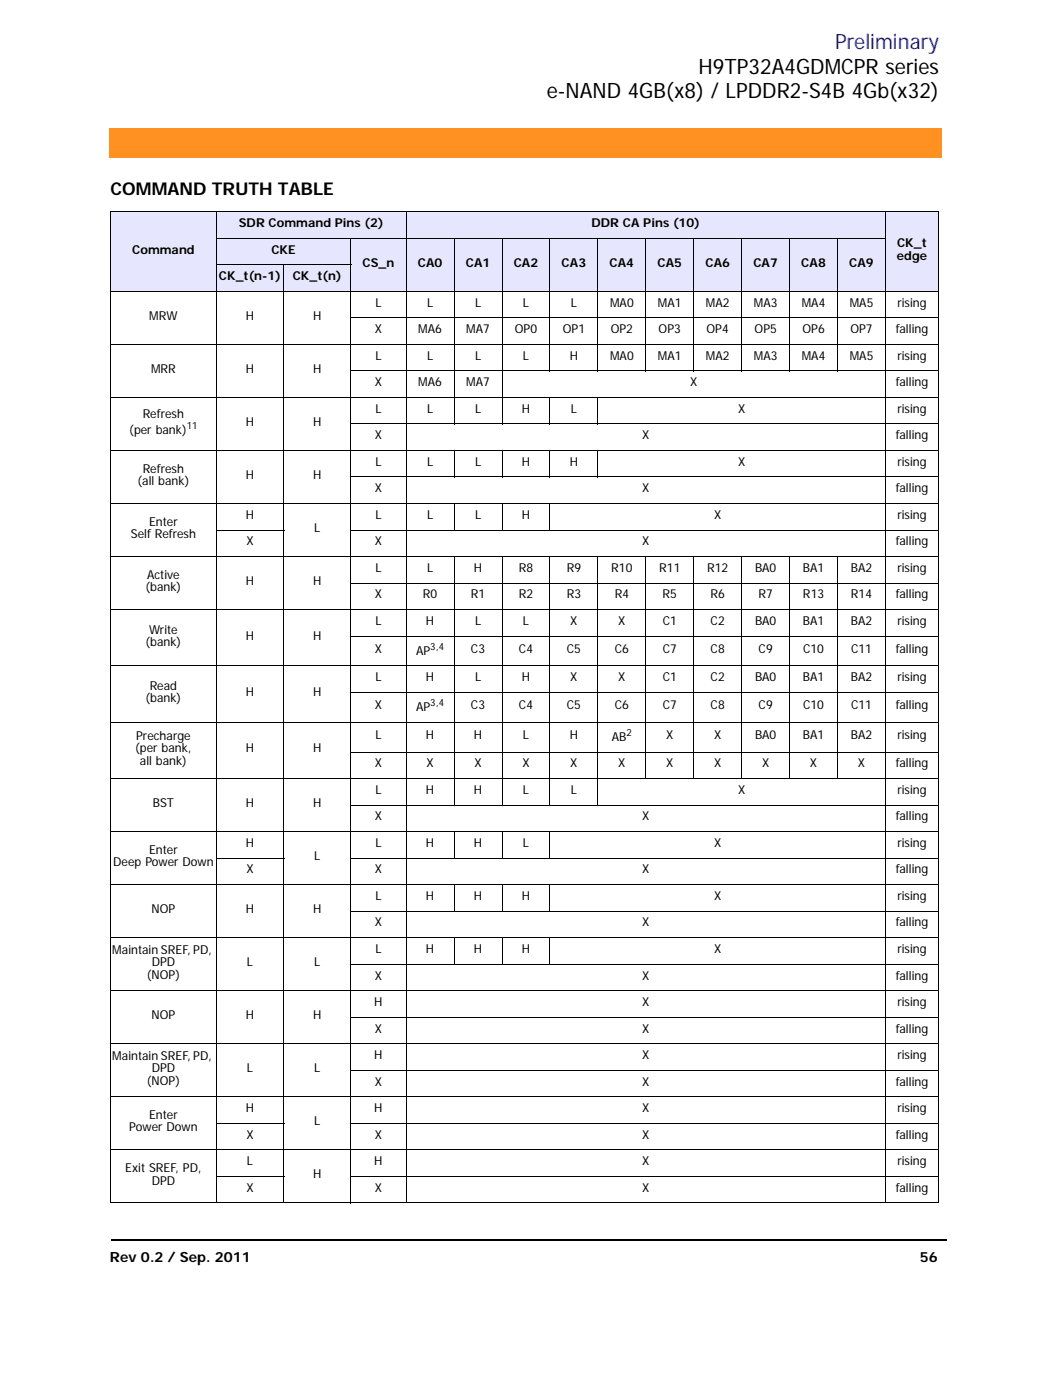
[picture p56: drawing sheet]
<svg xmlns="http://www.w3.org/2000/svg" width="210mm" height="279mm" viewBox="0 0 210 279" stroke-linecap="round" stroke-linejoin="round" font-family="sans-serif">
<defs><g id="words">
<text font-size="4.2" fill="#00f" x="166.5" y="9.8">Preliminary</text>
<g font-size="4.2">
<text x="139.3" y="14.7">H9TP32A4GDMCPR series</text>
<text x="109" y="19.6">e-NAND 4GB(x8) / LPDDR2-S4B 4Gb(x32)</text>
</g>
<text font-size="3.5" x="22" y="39">COMMAND TRUTH TABLE</text>
<g font-size="2.8">
<text x="21.9" y="251.9">Rev 0.2 / Sep. 2011</text>
<text x="183.5" y="251.9">56</text>
</g>
<g font-size="2.5">
<text x="47.6" y="45.3">SDR Command Pins (2)</text>
<text x="118" y="45.3">DDR CA Pins (10)</text>
<text x="26.4" y="50.6">Command</text>
<text x="54.1" y="50.6">CKE</text>
<text x="72.3" y="53.3">CS_n</text>
<text x="83.3" y="53.3">CA0</text>
<text x="92.9" y="53.3">CA1</text>
<text x="102.4" y="53.3">CA2</text>
<text x="112" y="53.3">CA3</text>
<text x="121.6" y="53.3">CA4</text>
<text x="131.1" y="53.3">CA5</text>
<text x="140.7" y="53.3">CA6</text>
<text x="150.2" y="53.3">CA7</text>
<text x="159.8" y="53.3">CA8</text>
<text x="169.4" y="53.3">CA9</text>
<text x="178.8" y="51.8">edge</text>
<text x="178.9" y="49.4">CK_t</text>
<text x="43.6" y="55.9">CK_t(n-1)</text>
<text x="58.4" y="55.9">CK_t(n)</text>
<text x="29.8" y="63.8">MRW</text>
<text x="49" y="63.8">H</text>
<text x="62.4" y="63.8">H</text>
<text x="74.9" y="61.2">L</text>
<text x="85.2" y="61.2">L</text>
<text x="94.7" y="61.2">L</text>
<text x="104.3" y="61.2">L</text>
<text x="113.8" y="61.2">L</text>
<text x="121.6" y="61.2">MA0</text>
<text x="131.2" y="61.2">MA1</text>
<text x="140.8" y="61.2">MA2</text>
<text x="150.3" y="61.2">MA3</text>
<text x="159.9" y="61.2">MA4</text>
<text x="169.4" y="61.2">MA5</text>
<text x="178.9" y="61.2">rising</text>
<text x="74.8" y="66.5">X</text>
<text x="74.9" y="71.8">L</text>
<text x="83.4" y="66.5">MA6</text>
<text x="85.2" y="71.8">L</text>
<text x="93" y="66.5">MA7</text>
<text x="94.7" y="71.8">L</text>
<text x="102.7" y="66.5">OP0</text>
<text x="104.3" y="71.8">L</text>
<text x="112.2" y="66.5">OP1</text>
<text x="113.6" y="71.8">H</text>
<text x="121.6" y="71.8">MA0</text>
<text x="121.8" y="66.5">OP2</text>
<text x="131.2" y="71.8">MA1</text>
<text x="131.3" y="66.5">OP3</text>
<text x="140.8" y="71.8">MA2</text>
<text x="140.9" y="66.5">OP4</text>
<text x="150.3" y="71.8">MA3</text>
<text x="150.5" y="66.5">OP5</text>
<text x="159.9" y="71.8">MA4</text>
<text x="160" y="66.5">OP6</text>
<text x="169.4" y="71.8">MA5</text>
<text x="169.6" y="66.5">OP7</text>
<text x="178.6" y="66.5">falling</text>
<text x="178.9" y="71.8">rising</text>
<text x="30.1" y="74.4">MRR</text>
<text x="49" y="74.4">H</text>
<text x="62.4" y="74.4">H</text>
<text x="74.8" y="77.1">X</text>
<text x="83.4" y="77.1">MA6</text>
<text x="93" y="77.1">MA7</text>
<text x="137.6" y="77.1">X</text>
<text x="178.6" y="77.1">falling</text>
<text x="28.5" y="83.4">Refresh</text>
<text x="74.9" y="82.4">L</text>
<text x="85.2" y="82.4">L</text>
<text x="94.7" y="82.4">L</text>
<text x="104.1" y="82.4">H</text>
<text x="113.8" y="82.4">L</text>
<text x="147.2" y="82.4">X</text>
<text x="178.9" y="82.4">rising</text>
<text x="25.8" y="86.6">(per bank)</text>
<text x="49" y="85">H</text>
<text x="62.4" y="85">H</text>
<text x="74.8" y="87.7">X</text>
<text x="128.1" y="87.7">X</text>
<text x="178.6" y="87.7">falling</text>
<text x="28.5" y="94.4">Refresh</text>
<text x="49" y="95.6">H</text>
<text x="62.4" y="95.6">H</text>
<text x="74.9" y="92.9">L</text>
<text x="85.2" y="92.9">L</text>
<text x="94.7" y="92.9">L</text>
<text x="104.1" y="92.9">H</text>
<text x="113.6" y="92.9">H</text>
<text x="147.2" y="92.9">X</text>
<text x="178.9" y="92.9">rising</text>
<text x="27.4" y="96.8">(all bank)</text>
<text x="74.8" y="98.2">X</text>
<text x="128.1" y="98.2">X</text>
<text x="178.6" y="98.2">falling</text>
<text x="26.1" y="107.4">Self Refresh</text>
<text x="29.7" y="105">Enter</text>
<text x="49" y="103.5">H</text>
<text x="62.6" y="106.2">L</text>
<text x="74.9" y="103.5">L</text>
<text x="85.2" y="103.5">L</text>
<text x="94.7" y="103.5">L</text>
<text x="104.1" y="103.5">H</text>
<text x="142.4" y="103.5">X</text>
<text x="178.9" y="103.5">rising</text>
<text x="49.1" y="108.8">X</text>
<text x="74.8" y="108.8">X</text>
<text x="128.1" y="108.8">X</text>
<text x="178.6" y="108.8">falling</text>
<text x="29" y="118">(bank)</text>
<text x="29.3" y="115.5">Active</text>
<text x="49" y="116.8">H</text>
<text x="62.4" y="116.8">H</text>
<text x="74.8" y="119.4">X</text>
<text x="74.9" y="114.1">L</text>
<text x="84.3" y="119.4">R0</text>
<text x="85.2" y="114.1">L</text>
<text x="93.9" y="119.4">R1</text>
<text x="94.5" y="114.1">H</text>
<text x="103.5" y="114.1">R8</text>
<text x="103.5" y="119.4">R2</text>
<text x="113" y="114.1">R9</text>
<text x="113" y="119.4">R3</text>
<text x="121.9" y="114.1">R10</text>
<text x="122.6" y="119.4">R4</text>
<text x="131.5" y="114.1">R11</text>
<text x="132.1" y="119.4">R5</text>
<text x="141" y="114.1">R12</text>
<text x="141.7" y="119.4">R6</text>
<text x="150.6" y="114.1">BA0</text>
<text x="151.3" y="119.4">R7</text>
<text x="160.1" y="114.1">BA1</text>
<text x="160.1" y="119.4">R13</text>
<text x="169.7" y="114.1">BA2</text>
<text x="169.7" y="119.4">R14</text>
<text x="178.6" y="119.4">falling</text>
<text x="178.9" y="114.1">rising</text>
<text x="74.9" y="124.7">L</text>
<text x="84.9" y="124.7">H</text>
<text x="94.7" y="124.7">L</text>
<text x="104.3" y="124.7">L</text>
<text x="113.7" y="124.7">X</text>
<text x="123.3" y="124.7">X</text>
<text x="132.2" y="124.7">C1</text>
<text x="141.7" y="124.7">C2</text>
<text x="150.6" y="124.7">BA0</text>
<text x="160.1" y="124.7">BA1</text>
<text x="169.7" y="124.7">BA2</text>
<text x="178.9" y="124.7">rising</text>
<text x="29" y="128.9">(bank)</text>
<text x="29.7" y="126.4">Write</text>
<text x="49" y="127.7">H</text>
<text x="62.4" y="127.7">H</text>
<text x="74.8" y="130.3">X</text>
<text x="83" y="130.6">AP</text>
<text x="93.9" y="130.3">C3</text>
<text x="103.5" y="130.3">C4</text>
<text x="113" y="130.3">C5</text>
<text x="122.6" y="130.3">C6</text>
<text x="132.2" y="130.3">C7</text>
<text x="141.7" y="130.3">C8</text>
<text x="151.3" y="130.3">C9</text>
<text x="160.2" y="130.3">C10</text>
<text x="169.7" y="130.3">C11</text>
<text x="178.6" y="130.3">falling</text>
<text x="29.9" y="137.7">Read</text>
<text x="74.9" y="135.9">L</text>
<text x="84.9" y="135.9">H</text>
<text x="94.7" y="135.9">L</text>
<text x="104.1" y="135.9">H</text>
<text x="113.7" y="135.9">X</text>
<text x="123.3" y="135.9">X</text>
<text x="132.2" y="135.9">C1</text>
<text x="141.7" y="135.9">C2</text>
<text x="150.6" y="135.9">BA0</text>
<text x="160.1" y="135.9">BA1</text>
<text x="169.7" y="135.9">BA2</text>
<text x="178.9" y="135.9">rising</text>
<text x="29" y="140.2">(bank)</text>
<text x="49" y="138.9">H</text>
<text x="62.4" y="138.9">H</text>
<text x="74.8" y="141.6">X</text>
<text x="83" y="141.9">AP</text>
<text x="93.9" y="141.6">C3</text>
<text x="103.5" y="141.6">C4</text>
<text x="113" y="141.6">C5</text>
<text x="122.6" y="141.6">C6</text>
<text x="132.2" y="141.6">C7</text>
<text x="141.7" y="141.6">C8</text>
<text x="151.3" y="141.6">C9</text>
<text x="160.2" y="141.6">C10</text>
<text x="169.7" y="141.6">C11</text>
<text x="178.6" y="141.6">falling</text>
<text x="27.2" y="147.7">Precharge</text>
<text x="74.9" y="147.5">L</text>
<text x="84.9" y="147.5">H</text>
<text x="94.5" y="147.5">H</text>
<text x="104.3" y="147.5">L</text>
<text x="113.6" y="147.5">H</text>
<text x="122" y="147.9">AB</text>
<text x="132.9" y="147.5">X</text>
<text x="142.4" y="147.5">X</text>
<text x="150.6" y="147.5">BA0</text>
<text x="160.1" y="147.5">BA1</text>
<text x="169.7" y="147.5">BA2</text>
<text x="178.9" y="147.5">rising</text>
<text x="27" y="150.2">(per bank,</text>
<text x="27.9" y="152.6">all bank)</text>
<text x="49" y="150.2">H</text>
<text x="62.4" y="150.2">H</text>
<text x="74.8" y="153.1">X</text>
<text x="85.1" y="153.1">X</text>
<text x="94.6" y="153.1">X</text>
<text x="104.2" y="153.1">X</text>
<text x="113.7" y="153.1">X</text>
<text x="123.3" y="153.1">X</text>
<text x="132.9" y="153.1">X</text>
<text x="142.4" y="153.1">X</text>
<text x="152" y="153.1">X</text>
<text x="161.5" y="153.1">X</text>
<text x="171.1" y="153.1">X</text>
<text x="178.6" y="153.1">falling</text>
<text x="30.5" y="161.1">BST</text>
<text x="49" y="161.1">H</text>
<text x="62.4" y="161.1">H</text>
<text x="74.9" y="158.4">L</text>
<text x="84.9" y="158.4">H</text>
<text x="94.5" y="158.4">H</text>
<text x="104.3" y="158.4">L</text>
<text x="113.8" y="158.4">L</text>
<text x="147.2" y="158.4">X</text>
<text x="178.9" y="158.4">rising</text>
<text x="74.8" y="163.7">X</text>
<text x="128.1" y="163.7">X</text>
<text x="178.6" y="163.7">falling</text>
<text x="22.6" y="172.9">Deep Power Down</text>
<text x="29.7" y="170.4">Enter</text>
<text x="49" y="169">H</text>
<text x="62.6" y="171.7">L</text>
<text x="74.9" y="169">L</text>
<text x="84.9" y="169">H</text>
<text x="94.5" y="169">H</text>
<text x="104.3" y="169">L</text>
<text x="142.4" y="169">X</text>
<text x="178.9" y="169">rising</text>
<text x="49.1" y="174.3">X</text>
<text x="74.8" y="174.3">X</text>
<text x="74.9" y="179.6">L</text>
<text x="84.9" y="179.6">H</text>
<text x="94.5" y="179.6">H</text>
<text x="104.1" y="179.6">H</text>
<text x="128.1" y="174.3">X</text>
<text x="142.4" y="179.6">X</text>
<text x="178.6" y="174.3">falling</text>
<text x="178.9" y="179.6">rising</text>
<text x="30.2" y="182.3">NOP</text>
<text x="49" y="182.3">H</text>
<text x="62.4" y="182.3">H</text>
<text x="74.8" y="184.9">X</text>
<text x="128.1" y="184.9">X</text>
<text x="178.6" y="184.9">falling</text>
<text x="22.4" y="190.4">Maintain SREF, PD,</text>
<text x="74.9" y="190.2">L</text>
<text x="84.9" y="190.2">H</text>
<text x="94.5" y="190.2">H</text>
<text x="104.1" y="190.2">H</text>
<text x="142.4" y="190.2">X</text>
<text x="178.9" y="190.2">rising</text>
<text x="29.3" y="195.3">(NOP)</text>
<text x="30.2" y="192.8">DPD</text>
<text x="49.2" y="192.8">L</text>
<text x="62.6" y="192.8">L</text>
<text x="74.8" y="195.5">X</text>
<text x="128.1" y="195.5">X</text>
<text x="178.6" y="195.5">falling</text>
<text x="30.2" y="203.4">NOP</text>
<text x="49" y="203.4">H</text>
<text x="62.4" y="203.4">H</text>
<text x="74.6" y="200.8">H</text>
<text x="128.1" y="200.8">X</text>
<text x="178.9" y="200.8">rising</text>
<text x="74.8" y="206.1">X</text>
<text x="128.1" y="206.1">X</text>
<text x="178.6" y="206.1">falling</text>
<text x="22.4" y="211.5">Maintain SREF, PD,</text>
<text x="30.2" y="214">DPD</text>
<text x="49.2" y="214">L</text>
<text x="62.6" y="214">L</text>
<text x="74.6" y="211.4">H</text>
<text x="128.1" y="211.4">X</text>
<text x="178.9" y="211.4">rising</text>
<text x="29.3" y="216.5">(NOP)</text>
<text x="49" y="221.9">H</text>
<text x="74.6" y="221.9">H</text>
<text x="74.8" y="216.6">X</text>
<text x="128.1" y="216.6">X</text>
<text x="128.1" y="221.9">X</text>
<text x="178.6" y="216.6">falling</text>
<text x="178.9" y="221.9">rising</text>
<text x="25.8" y="225.8">Power Down</text>
<text x="29.7" y="223.3">Enter</text>
<text x="49.1" y="227.2">X</text>
<text x="62.6" y="224.6">L</text>
<text x="74.8" y="227.2">X</text>
<text x="128.1" y="227.2">X</text>
<text x="178.6" y="227.2">falling</text>
<text x="25" y="233.9">Exit SREF, PD,</text>
<text x="49.2" y="232.5">L</text>
<text x="74.6" y="232.5">H</text>
<text x="128.1" y="232.5">X</text>
<text x="178.9" y="232.5">rising</text>
<text x="30.2" y="236.4">DPD</text>
<text x="49.1" y="237.8">X</text>
<text x="62.4" y="235.2">H</text>
<text x="74.8" y="237.8">X</text>
<text x="128.1" y="237.8">X</text>
<text x="178.6" y="237.8">falling</text>
</g>
<g font-size="2">
<text x="37.3" y="85.6">11</text>
<text x="85.8" y="129.7">3,4</text>
<text x="85.8" y="140.9">3,4</text>
<text x="124.9" y="146.9">2</text>
</g>
</g></defs>
<path d="M22.2 247.3h.2v.4h-.2z" fill="#000"/>
<path d="M22.4 247.5h166.3" fill="none" stroke="#000" stroke-width=".36"/>
<path d="M21.8 25.6h166.5v6.1h-166.5z" fill="#fff"/>
<path d="M21.8 25.5h166v5.9h-166z" fill="#ff9021"/>
<path d="M22.4 11.5h29.8v12.3h-29.8z" fill="#fff"/>
<g fill="#e6e6ff">
<path d="M22 42.3h21.2v15.9h-21.2z"/>
<path d="M43.2 42.3h37.8v5.3h-37.8z"/>
<path d="M81 42.3h95.6v5.3h-95.6z"/>
<path d="M176.6 42.3h10.5v15.9h-10.5z"/>
<path d="M43.2 47.6h26.8v5.3h-26.8z"/>
<path d="M70 47.6h11v10.6h-11z"/>
<path d="M81 47.6h9.6v10.6h-9.6z"/>
<path d="M90.6 47.6h9.5v10.6h-9.5z"/>
<path d="M100.1 47.6h9.6v10.6h-9.6z"/>
<path d="M109.7 47.6h9.5v10.6h-9.5z"/>
<path d="M119.2 47.6h9.6v10.6h-9.6z"/>
<path d="M128.8 47.6h9.5v10.6h-9.5z"/>
<path d="M138.3 47.6h9.6v10.6h-9.6z"/>
<path d="M147.9 47.6h9.6v10.6h-9.6z"/>
<path d="M157.5 47.6h9.5v10.6h-9.5z"/>
<path d="M167 47.6h9.6v10.6h-9.6z"/>
<path d="M43.2 52.9h13.4v5.3h-13.4z"/>
<path d="M56.6 52.9h13.4v5.3h-13.4z"/>
</g>
<g fill="#fff">
<path d="M22 58.2h21.2v10.5h-21.2z"/>
<path d="M43.2 58.2h13.4v10.5h-13.4z"/>
<path d="M56.6 58.2h13.4v10.5h-13.4z"/>
<path d="M70 58.2h11v5.2h-11z"/>
<path d="M81 58.2h9.6v5.2h-9.6z"/>
<path d="M90.6 58.2h9.5v5.2h-9.5z"/>
<path d="M100.1 58.2h9.6v5.2h-9.6z"/>
<path d="M109.7 58.2h9.5v5.2h-9.5z"/>
<path d="M119.2 58.2h9.6v5.2h-9.6z"/>
<path d="M128.8 58.2h9.5v5.2h-9.5z"/>
<path d="M138.3 58.2h9.6v5.2h-9.6z"/>
<path d="M147.9 58.2h9.6v5.2h-9.6z"/>
<path d="M157.5 58.2h9.5v5.2h-9.5z"/>
<path d="M167 58.2h9.6v5.2h-9.6z"/>
<path d="M176.6 58.2h10.5v5.2h-10.5z"/>
<path d="M70 63.4h11v5.3h-11z"/>
<path d="M81 63.4h9.6v5.3h-9.6z"/>
<path d="M90.6 63.4h9.5v5.3h-9.5z"/>
<path d="M100.1 63.4h9.6v5.3h-9.6z"/>
<path d="M109.7 63.4h9.5v5.3h-9.5z"/>
<path d="M119.2 63.4h9.6v5.3h-9.6z"/>
<path d="M128.8 63.4h9.5v5.3h-9.5z"/>
<path d="M138.3 63.4h9.6v5.3h-9.6z"/>
<path d="M147.9 63.4h9.6v5.3h-9.6z"/>
<path d="M157.5 63.4h9.5v5.3h-9.5z"/>
<path d="M167 63.4h9.6v5.3h-9.6z"/>
<path d="M176.6 63.4h10.5v5.3h-10.5z"/>
<path d="M22 68.7h21.2v10.6h-21.2z"/>
<path d="M43.2 68.7h13.4v10.6h-13.4z"/>
<path d="M56.6 68.7h13.4v10.6h-13.4z"/>
<path d="M70 68.7h11v5.3h-11z"/>
<path d="M81 68.7h9.6v5.3h-9.6z"/>
<path d="M90.6 68.7h9.5v5.3h-9.5z"/>
<path d="M100.1 68.7h9.6v5.3h-9.6z"/>
<path d="M109.7 68.7h9.5v5.3h-9.5z"/>
<path d="M119.2 68.7h9.6v5.3h-9.6z"/>
<path d="M128.8 68.7h9.5v5.3h-9.5z"/>
<path d="M138.3 68.7h9.6v5.3h-9.6z"/>
<path d="M147.9 68.7h9.6v5.3h-9.6z"/>
<path d="M157.5 68.7h9.5v5.3h-9.5z"/>
<path d="M167 68.7h9.6v5.3h-9.6z"/>
<path d="M176.6 68.7h10.5v5.3h-10.5z"/>
<path d="M70 74h11v5.3h-11z"/>
<path d="M81 74h9.6v5.3h-9.6z"/>
<path d="M90.6 74h9.5v5.3h-9.5z"/>
<path d="M100.1 74h76.5v5.3h-76.5z"/>
<path d="M176.6 74h10.5v5.3h-10.5z"/>
<path d="M22 79.3h21.2v10.6h-21.2z"/>
<path d="M43.2 79.3h13.4v10.6h-13.4z"/>
<path d="M56.6 79.3h13.4v10.6h-13.4z"/>
<path d="M70 79.3h11v5.3h-11z"/>
<path d="M81 79.3h9.6v5.3h-9.6z"/>
<path d="M90.6 79.3h9.5v5.3h-9.5z"/>
<path d="M100.1 79.3h9.6v5.3h-9.6z"/>
<path d="M109.7 79.3h9.5v5.3h-9.5z"/>
<path d="M119.2 79.3h57.4v5.3h-57.4z"/>
<path d="M176.6 79.3h10.5v5.3h-10.5z"/>
<path d="M70 84.6h11v5.3h-11z"/>
<path d="M81 84.6h95.6v5.3h-95.6z"/>
<path d="M176.6 84.6h10.5v5.3h-10.5z"/>
<path d="M22 89.9h21.2v10.6h-21.2z"/>
<path d="M43.2 89.9h13.4v10.6h-13.4z"/>
<path d="M56.6 89.9h13.4v10.6h-13.4z"/>
<path d="M70 89.9h11v5.3h-11z"/>
<path d="M81 89.9h9.6v5.3h-9.6z"/>
<path d="M90.6 89.9h9.5v5.3h-9.5z"/>
<path d="M100.1 89.9h9.6v5.3h-9.6z"/>
<path d="M109.7 89.9h9.5v5.3h-9.5z"/>
<path d="M119.2 89.9h57.4v5.3h-57.4z"/>
<path d="M176.6 89.9h10.5v5.3h-10.5z"/>
<path d="M70 95.2h11v5.3h-11z"/>
<path d="M81 95.2h95.6v5.3h-95.6z"/>
<path d="M176.6 95.2h10.5v5.3h-10.5z"/>
<path d="M22 100.5h21.2v10.6h-21.2z"/>
<path d="M43.2 100.5h13.4v5.3h-13.4z"/>
<path d="M56.6 100.5h13.4v10.6h-13.4z"/>
<path d="M70 100.5h11v5.3h-11z"/>
<path d="M81 100.5h9.6v5.3h-9.6z"/>
<path d="M90.6 100.5h9.5v5.3h-9.5z"/>
<path d="M100.1 100.5h9.6v5.3h-9.6z"/>
<path d="M109.7 100.5h66.9v5.3h-66.9z"/>
<path d="M176.6 100.5h10.5v5.3h-10.5z"/>
<path d="M43.2 105.8h13.4v5.3h-13.4z"/>
<path d="M70 105.8h11v5.3h-11z"/>
<path d="M81 105.8h95.6v5.3h-95.6z"/>
<path d="M176.6 105.8h10.5v5.3h-10.5z"/>
<path d="M22 111.1h21.2v10.6h-21.2z"/>
<path d="M43.2 111.1h13.4v10.6h-13.4z"/>
<path d="M56.6 111.1h13.4v10.6h-13.4z"/>
<path d="M70 111.1h11v5.3h-11z"/>
<path d="M81 111.1h9.6v5.3h-9.6z"/>
<path d="M90.6 111.1h9.5v5.3h-9.5z"/>
<path d="M100.1 111.1h9.6v5.3h-9.6z"/>
<path d="M109.7 111.1h9.5v5.3h-9.5z"/>
<path d="M119.2 111.1h9.6v5.3h-9.6z"/>
<path d="M128.8 111.1h9.5v5.3h-9.5z"/>
<path d="M138.3 111.1h9.6v5.3h-9.6z"/>
<path d="M147.9 111.1h9.6v5.3h-9.6z"/>
<path d="M157.5 111.1h9.5v5.3h-9.5z"/>
<path d="M167 111.1h9.6v5.3h-9.6z"/>
<path d="M176.6 111.1h10.5v5.3h-10.5z"/>
<path d="M70 116.4h11v5.3h-11z"/>
<path d="M81 116.4h9.6v5.3h-9.6z"/>
<path d="M90.6 116.4h9.5v5.3h-9.5z"/>
<path d="M100.1 116.4h9.6v5.3h-9.6z"/>
<path d="M109.7 116.4h9.5v5.3h-9.5z"/>
<path d="M119.2 116.4h9.6v5.3h-9.6z"/>
<path d="M128.8 116.4h9.5v5.3h-9.5z"/>
<path d="M138.3 116.4h9.6v5.3h-9.6z"/>
<path d="M147.9 116.4h9.6v5.3h-9.6z"/>
<path d="M157.5 116.4h9.5v5.3h-9.5z"/>
<path d="M167 116.4h9.6v5.3h-9.6z"/>
<path d="M176.6 116.4h10.5v5.3h-10.5z"/>
<path d="M22 121.7h21.2v11.2h-21.2z"/>
<path d="M43.2 121.7h13.4v11.2h-13.4z"/>
<path d="M56.6 121.7h13.4v11.2h-13.4z"/>
<path d="M70 121.7h11v5.2h-11z"/>
<path d="M81 121.7h9.6v5.2h-9.6z"/>
<path d="M90.6 121.7h9.5v5.2h-9.5z"/>
<path d="M100.1 121.7h9.6v5.2h-9.6z"/>
<path d="M109.7 121.7h9.5v5.2h-9.5z"/>
<path d="M119.2 121.7h9.6v5.2h-9.6z"/>
<path d="M128.8 121.7h9.5v5.2h-9.5z"/>
<path d="M138.3 121.7h9.6v5.2h-9.6z"/>
<path d="M147.9 121.7h9.6v5.2h-9.6z"/>
<path d="M157.5 121.7h9.5v5.2h-9.5z"/>
<path d="M167 121.7h9.6v5.2h-9.6z"/>
<path d="M176.6 121.7h10.5v5.2h-10.5z"/>
<path d="M70 126.9h11v6h-11z"/>
<path d="M81 126.9h9.6v6h-9.6z"/>
<path d="M90.6 126.9h9.5v6h-9.5z"/>
<path d="M100.1 126.9h9.6v6h-9.6z"/>
<path d="M109.7 126.9h9.5v6h-9.5z"/>
<path d="M119.2 126.9h9.6v6h-9.6z"/>
<path d="M128.8 126.9h9.5v6h-9.5z"/>
<path d="M138.3 126.9h9.6v6h-9.6z"/>
<path d="M147.9 126.9h9.6v6h-9.6z"/>
<path d="M157.5 126.9h9.5v6h-9.5z"/>
<path d="M167 126.9h9.6v6h-9.6z"/>
<path d="M176.6 126.9h10.5v6h-10.5z"/>
<path d="M22 132.9h21.2v11.2h-21.2z"/>
<path d="M43.2 132.9h13.4v11.2h-13.4z"/>
<path d="M56.6 132.9h13.4v11.2h-13.4z"/>
<path d="M70 132.9h11v5.3h-11z"/>
<path d="M81 132.9h9.6v5.3h-9.6z"/>
<path d="M90.6 132.9h9.5v5.3h-9.5z"/>
<path d="M100.1 132.9h9.6v5.3h-9.6z"/>
<path d="M109.7 132.9h9.5v5.3h-9.5z"/>
<path d="M119.2 132.9h9.6v5.3h-9.6z"/>
<path d="M128.8 132.9h9.5v5.3h-9.5z"/>
<path d="M138.3 132.9h9.6v5.3h-9.6z"/>
<path d="M147.9 132.9h9.6v5.3h-9.6z"/>
<path d="M157.5 132.9h9.5v5.3h-9.5z"/>
<path d="M167 132.9h9.6v5.3h-9.6z"/>
<path d="M176.6 132.9h10.5v5.3h-10.5z"/>
<path d="M70 138.2h11v5.9h-11z"/>
<path d="M81 138.2h9.6v5.9h-9.6z"/>
<path d="M90.6 138.2h9.5v5.9h-9.5z"/>
<path d="M100.1 138.2h9.6v5.9h-9.6z"/>
<path d="M109.7 138.2h9.5v5.9h-9.5z"/>
<path d="M119.2 138.2h9.6v5.9h-9.6z"/>
<path d="M128.8 138.2h9.5v5.9h-9.5z"/>
<path d="M138.3 138.2h9.6v5.9h-9.6z"/>
<path d="M147.9 138.2h9.6v5.9h-9.6z"/>
<path d="M157.5 138.2h9.5v5.9h-9.5z"/>
<path d="M167 138.2h9.6v5.9h-9.6z"/>
<path d="M176.6 138.2h10.5v5.9h-10.5z"/>
<path d="M22 144.1h21.2v11.3h-21.2z"/>
<path d="M43.2 144.1h13.4v11.3h-13.4z"/>
<path d="M56.6 144.1h13.4v11.3h-13.4z"/>
<path d="M70 144.1h11v6h-11z"/>
<path d="M81 144.1h9.6v6h-9.6z"/>
<path d="M90.6 144.1h9.5v6h-9.5z"/>
<path d="M100.1 144.1h9.6v6h-9.6z"/>
<path d="M109.7 144.1h9.5v6h-9.5z"/>
<path d="M119.2 144.1h9.6v6h-9.6z"/>
<path d="M128.8 144.1h9.5v6h-9.5z"/>
<path d="M138.3 144.1h9.6v6h-9.6z"/>
<path d="M147.9 144.1h9.6v6h-9.6z"/>
<path d="M157.5 144.1h9.5v6h-9.5z"/>
<path d="M167 144.1h9.6v6h-9.6z"/>
<path d="M176.6 144.1h10.5v6h-10.5z"/>
<path d="M70 150.1h11v5.3h-11z"/>
<path d="M81 150.1h9.6v5.3h-9.6z"/>
<path d="M90.6 150.1h9.5v5.3h-9.5z"/>
<path d="M100.1 150.1h9.6v5.3h-9.6z"/>
<path d="M109.7 150.1h9.5v5.3h-9.5z"/>
<path d="M119.2 150.1h9.6v5.3h-9.6z"/>
<path d="M128.8 150.1h9.5v5.3h-9.5z"/>
<path d="M138.3 150.1h9.6v5.3h-9.6z"/>
<path d="M147.9 150.1h9.6v5.3h-9.6z"/>
<path d="M157.5 150.1h9.5v5.3h-9.5z"/>
<path d="M167 150.1h9.6v5.3h-9.6z"/>
<path d="M176.6 150.1h10.5v5.3h-10.5z"/>
<path d="M22 155.4h21.2v10.6h-21.2z"/>
<path d="M43.2 155.4h13.4v10.6h-13.4z"/>
<path d="M56.6 155.4h13.4v10.6h-13.4z"/>
<path d="M70 155.4h11v5.3h-11z"/>
<path d="M81 155.4h9.6v5.3h-9.6z"/>
<path d="M90.6 155.4h9.5v5.3h-9.5z"/>
<path d="M100.1 155.4h9.6v5.3h-9.6z"/>
<path d="M109.7 155.4h9.5v5.3h-9.5z"/>
<path d="M119.2 155.4h57.4v5.3h-57.4z"/>
<path d="M176.6 155.4h10.5v5.3h-10.5z"/>
<path d="M70 160.7h11v5.3h-11z"/>
<path d="M81 160.7h95.6v5.3h-95.6z"/>
<path d="M176.6 160.7h10.5v5.3h-10.5z"/>
<path d="M22 166h21.2v10.5h-21.2z"/>
<path d="M43.2 166h13.4v5.2h-13.4z"/>
<path d="M56.6 166h13.4v10.5h-13.4z"/>
<path d="M70 166h11v5.2h-11z"/>
<path d="M81 166h9.6v5.2h-9.6z"/>
<path d="M90.6 166h9.5v5.2h-9.5z"/>
<path d="M100.1 166h9.6v5.2h-9.6z"/>
<path d="M109.7 166h66.9v5.2h-66.9z"/>
<path d="M176.6 166h10.5v5.2h-10.5z"/>
<path d="M43.2 171.2h13.4v5.3h-13.4z"/>
<path d="M70 171.2h11v5.3h-11z"/>
<path d="M81 171.2h95.6v5.3h-95.6z"/>
<path d="M176.6 171.2h10.5v5.3h-10.5z"/>
<path d="M22 176.5h21.2v10.6h-21.2z"/>
<path d="M43.2 176.5h13.4v10.6h-13.4z"/>
<path d="M56.6 176.5h13.4v10.6h-13.4z"/>
<path d="M70 176.5h11v5.3h-11z"/>
<path d="M81 176.5h9.6v5.3h-9.6z"/>
<path d="M90.6 176.5h9.5v5.3h-9.5z"/>
<path d="M100.1 176.5h9.6v5.3h-9.6z"/>
<path d="M109.7 176.5h66.9v5.3h-66.9z"/>
<path d="M176.6 176.5h10.5v5.3h-10.5z"/>
<path d="M70 181.8h11v5.3h-11z"/>
<path d="M81 181.8h95.6v5.3h-95.6z"/>
<path d="M176.6 181.8h10.5v5.3h-10.5z"/>
<path d="M22 187.1h21.2v10.6h-21.2z"/>
<path d="M43.2 187.1h13.4v10.6h-13.4z"/>
<path d="M56.6 187.1h13.4v10.6h-13.4z"/>
<path d="M70 187.1h11v5.3h-11z"/>
<path d="M81 187.1h9.6v5.3h-9.6z"/>
<path d="M90.6 187.1h9.5v5.3h-9.5z"/>
<path d="M100.1 187.1h9.6v5.3h-9.6z"/>
<path d="M109.7 187.1h66.9v5.3h-66.9z"/>
<path d="M176.6 187.1h10.5v5.3h-10.5z"/>
<path d="M70 192.4h11v5.3h-11z"/>
<path d="M81 192.4h95.6v5.3h-95.6z"/>
<path d="M176.6 192.4h10.5v5.3h-10.5z"/>
<path d="M22 197.7h21.2v10.6h-21.2z"/>
<path d="M43.2 197.7h13.4v10.6h-13.4z"/>
<path d="M56.6 197.7h13.4v10.6h-13.4z"/>
<path d="M70 197.7h11v5.3h-11z"/>
<path d="M81 197.7h95.6v5.3h-95.6z"/>
<path d="M176.6 197.7h10.5v5.3h-10.5z"/>
<path d="M70 203h11v5.3h-11z"/>
<path d="M81 203h95.6v5.3h-95.6z"/>
<path d="M176.6 203h10.5v5.3h-10.5z"/>
<path d="M22 208.3h21.2v10.6h-21.2z"/>
<path d="M43.2 208.3h13.4v10.6h-13.4z"/>
<path d="M56.6 208.3h13.4v10.6h-13.4z"/>
<path d="M70 208.3h11v5.3h-11z"/>
<path d="M81 208.3h95.6v5.3h-95.6z"/>
<path d="M176.6 208.3h10.5v5.3h-10.5z"/>
<path d="M70 213.6h11v5.3h-11z"/>
<path d="M81 213.6h95.6v5.3h-95.6z"/>
<path d="M176.6 213.6h10.5v5.3h-10.5z"/>
<path d="M22 218.9h21.2v10.6h-21.2z"/>
<path d="M43.2 218.9h13.4v5.3h-13.4z"/>
<path d="M56.6 218.9h13.4v10.6h-13.4z"/>
<path d="M70 218.9h11v5.3h-11z"/>
<path d="M81 218.9h95.6v5.3h-95.6z"/>
<path d="M176.6 218.9h10.5v5.3h-10.5z"/>
<path d="M43.2 224.2h13.4v5.3h-13.4z"/>
<path d="M70 224.2h11v5.3h-11z"/>
<path d="M81 224.2h95.6v5.3h-95.6z"/>
<path d="M176.6 224.2h10.5v5.3h-10.5z"/>
<path d="M22 229.5h21.2v10.5h-21.2z"/>
<path d="M43.2 229.5h13.4v5.2h-13.4z"/>
<path d="M56.6 229.5h13.4v10.5h-13.4z"/>
<path d="M70 229.5h11v5.2h-11z"/>
<path d="M81 229.5h95.6v5.2h-95.6z"/>
<path d="M176.6 229.5h10.5v5.2h-10.5z"/>
<path d="M43.2 234.7h13.4v5.3h-13.4z"/>
<path d="M70 234.7h11v5.3h-11z"/>
<path d="M81 234.7h95.6v5.3h-95.6z"/>
<path d="M176.6 234.7h10.5v5.3h-10.5z"/>
</g>
<g fill="none" stroke="#000" stroke-width=".2">
<path d="M21.9 42.3h165.3M21.9 58.2h165.3M22 42.4v197.6M43.1 47.6h133.6M43.1 52.9h26.9M43.2 42.2v197.9M56.6 52.8v187.3M70 47.5v192.6M81 42.2v197.9M90.6 47.5v37.2M100.1 47.5v37.2M109.7 47.5v26.6"/>
<path d="M119.2 47.5v26.6M128.8 47.5v26.6M138.3 47.5v26.6M147.9 47.5v26.6M157.5 47.5v26.6M167 47.5v26.6M176.6 42.2v197.9M187.1 42.4v197.6M21.9 68.7h165.3M21.9 79.3h165.3M69.9 63.4h117.3M69.9 74h117.3"/>
<path d="M109.7 79.2v5.5M119.2 79.2v5.5M21.9 89.9h165.3M69.9 84.6h117.3M69.9 95.2h117.3M90.6 89.8v5.5M100.1 89.8v5.5M109.7 89.8v5.5M119.2 89.8v5.5M21.9 100.5h165.3M21.9 111.1h165.3M43.1 105.8h13.5"/>
<path d="M69.9 105.8h117.3M69.9 116.4h117.3M90.6 100.4v5.5M90.6 111v49.7M100.1 100.4v5.5M100.1 111v49.7M109.7 100.4v5.5M109.7 111v49.7M119.2 111v49.7M128.8 111v44.5M138.3 111v44.5M147.9 111v44.5"/>
<path d="M157.5 111v44.5M167 111v44.5M21.9 121.7h165.3M21.9 132.9h165.3M69.9 126.9h117.3M69.9 138.2h117.3M21.9 144.1h165.3M21.9 155.4h165.3M69.9 150.1h117.3M21.9 166h165.3M21.9 176.5h165.3M43.1 171.2h13.5"/>
<path d="M69.9 160.7h117.3M69.9 171.2h117.3M90.6 165.9v5.4M90.6 176.5v5.4M100.1 165.9v5.4M100.1 176.5v5.4M109.7 165.9v5.4M109.7 176.5v5.4M21.9 187.1h165.3M21.9 197.7h165.3M69.9 181.8h117.3M69.9 192.4h117.3"/>
<path d="M90.6 187v5.5M100.1 187v5.5M109.7 187v5.5M21.9 208.3h165.3M21.9 218.9h165.3M69.9 203h117.3M69.9 213.6h117.3M21.9 229.5h165.3M43.1 224.2h13.5M43.1 234.7h13.5M69.9 224.2h117.3M69.9 234.7h117.3"/>
<path d="M21.9 240h165.3"/>
</g>
<use href="#words"/>
</svg>
